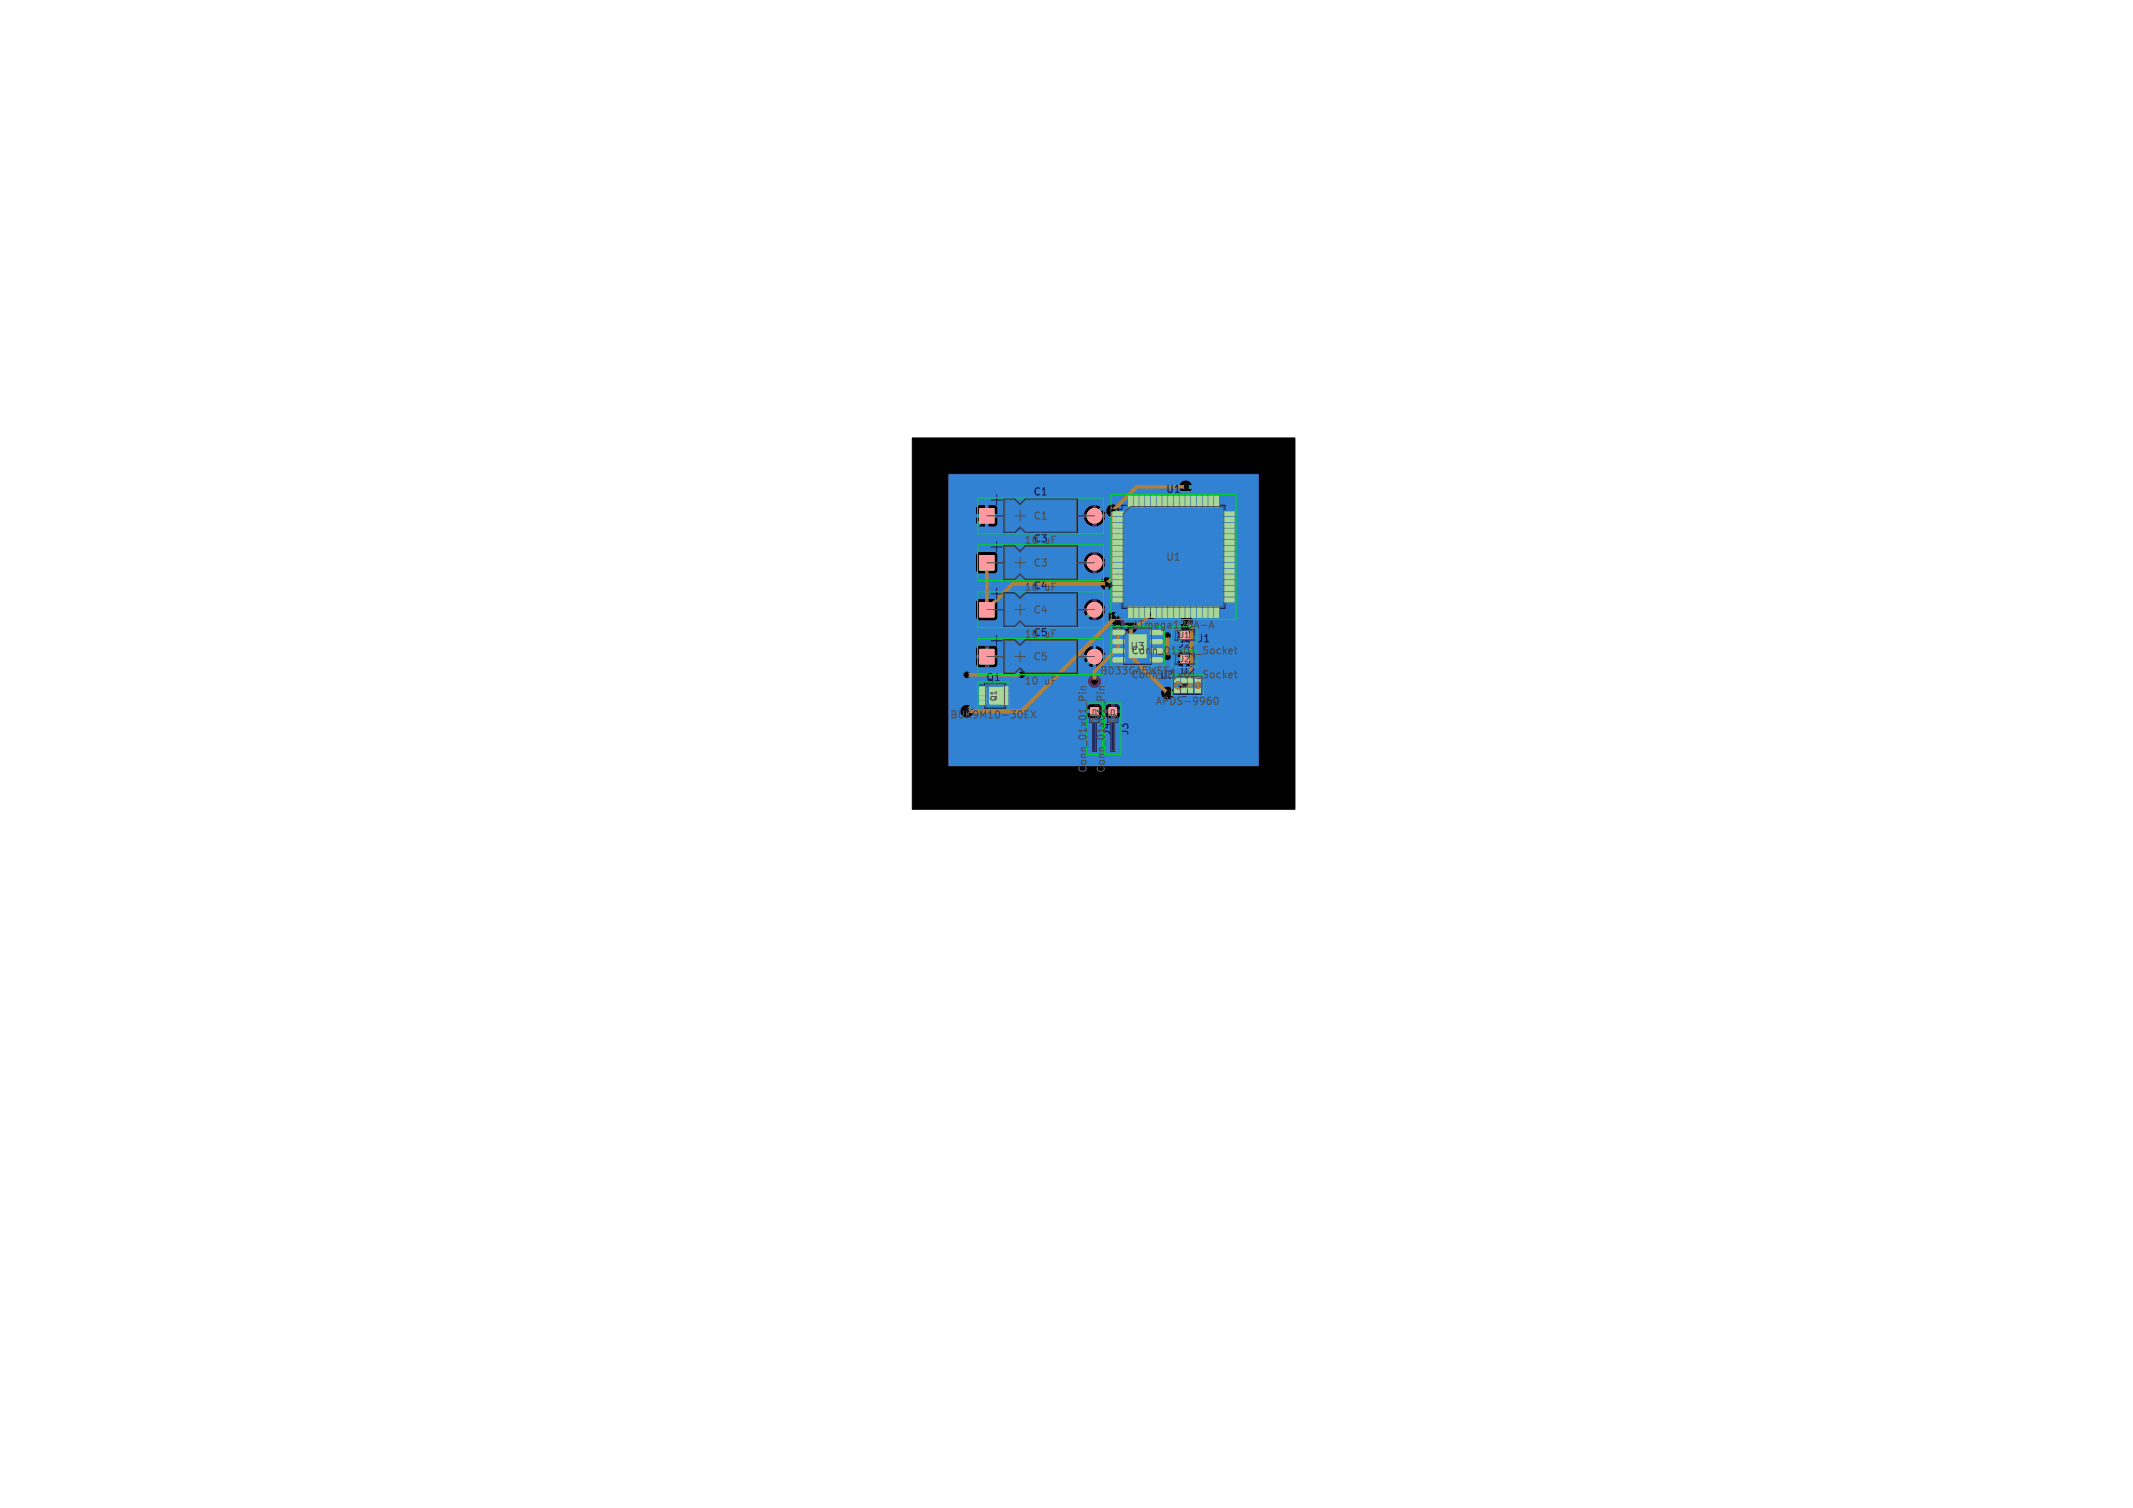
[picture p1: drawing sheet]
<svg xmlns="http://www.w3.org/2000/svg" width="297mm" height="210mm" viewBox="0 0 297 210" stroke-linecap="round" stroke-linejoin="round" font-family="sans-serif">
<defs><g id="words">
<g font-size="1.4" fill="#0d125e">
<text x="143.8" y="69.2">C1</text>
<text x="162.3" y="68.8">U1</text>
<text x="137.3" y="95">Q1</text>
<text x="157.3" y="102.4" transform="rotate(-90 157.3 102.4)">J3</text>
</g>
<g font-size="1.4" fill="#505050">
<text x="142.6" y="75.9">10C3uF</text>
<text x="143.8" y="72.5">C1</text>
<text x="142.6" y="82.4">10C4uF</text>
<text x="143.8" y="79.1">C3</text>
<text x="162.3" y="78.2">U1</text>
<text x="142.6" y="89">10C5uF</text>
<text x="143.8" y="85.6">C4</text>
<text x="157.6" y="87.7">ATmega128A-A</text>
<text x="166.7" y="89.6">J1</text>
<text x="142.6" y="95.5">10</text>
<text x="143.8" y="92.1">C5</text>
<text x="145.4" y="95.5">uF</text>
<text x="153.1" y="94.1">BD33GA5WEFJ</text>
<text x="157.3" y="90.7">U3</text>
<text x="157.5" y="94.6">Conn_01x01_Socket</text>
<text x="157.5" y="91.3">Conn_01x01_Socket</text>
<text x="161.5" y="94.7">U3</text>
<text x="164" y="90.4">J2</text>
<text x="164.3" y="94.1">U2</text>
<text x="132.2" y="100.2">BUK9M10-30EX</text>
<text x="160.9" y="98.3">APDS-9960</text>
<text x="151.5" y="107.7" transform="rotate(-90 151.5 107.7)">Conn_01x01_Pin</text>
<text x="154" y="107.7" transform="rotate(-90 154 107.7)">Conn_01x01_Pin</text>
<text x="154.7" y="102.4" transform="rotate(-90 154.7 102.4)">J4</text>
</g>
<g font-size="1.1" fill="#505050">
<text x="164.2" y="89">J1</text>
<text x="164.2" y="92.3">J2</text>
</g>
<text font-size="1" fill="#505050" x="138.9" y="97.7" transform="rotate(-90 138.9 97.7)">Q1</text>
<g font-size=".8" fill="#505050">
<text x="151.8" y="100.5">J4</text>
<text x="154.4" y="100.5">J3</text>
</g>
<text font-size=".7" fill="#505050" x="164.4" y="95.8">U2</text>
<g font-size=".3" fill="#a66b23">
<text x="163.9" y="95.6" transform="rotate(-90 163.9 95.6)">U</text>
<text x="164.3" y="95.9" transform="rotate(-90 164.3 95.9)">L</text>
<text x="164.3" y="95.2" transform="rotate(-90 164.3 95.2)">R</text>
<text x="167" y="95.7" transform="rotate(-90 167 95.7)">LED</text>
</g>
<text font-size=".3" fill="#505050" x="164.6" y="95.6" transform="rotate(-90 164.6 95.6)">D</text>
</g></defs>
<g fill="#000" stroke="#000" stroke-width=".14">
<path d="M127 61h53.3v51.7h-53.3z"/>
<circle cx="137.4" cy="71.8" r=".17"/>
<circle cx="137.4" cy="78.4" r=".17"/>
<circle cx="152.4" cy="71.8" r=".17"/>
<circle cx="152.4" cy="78.4" r=".17"/>
<circle cx="154.9" cy="71.1" r=".17"/>
<circle cx="165.1" cy="67.8" r=".17"/>
<circle cx="134.6" cy="94" r=".17"/>
<circle cx="137.4" cy="91.4" r=".17"/>
<circle cx="137.4" cy="84.9" r=".17"/>
<circle cx="142.2" cy="94" r=".17"/>
<circle cx="152.4" cy="91.4" r=".17"/>
<circle cx="152.4" cy="99.1" r=".17"/>
<circle cx="152.4" cy="94.9" r=".17"/>
<circle cx="152.4" cy="84.9" r=".17"/>
<circle cx="154.1" cy="81.3" r=".18"/>
<circle cx="154.9" cy="99.1" r=".17"/>
<circle cx="155" cy="86.1" r=".18"/>
<circle cx="155.7" cy="86.8" r=".17"/>
<circle cx="160" cy="85.6" r=".17"/>
<circle cx="162.6" cy="96.5" r=".17"/>
<circle cx="162.6" cy="88.5" r=".17"/>
<circle cx="164.9" cy="96.1" r=".17"/>
</g>
<path d="M132.1 66h43.2v40.7h-43.2z" fill="none" stroke="#2f2d32" stroke-width=".14"/>
<g fill="#37cbcb" stroke="#37cbcb" stroke-width=".14">
<path d="M157.2 88.4h2.4v3.2h-2.4z"/>
<path d="M160.3 89.1h1.5v.5l-.1 .1h-1.4v-.2z"/>
<path d="M160.3 91.6h1.5v.5l-.1 .1h-1.4v-.1z"/>
<path d="M155 91.6h1.5v.5l-.1 .1h-1.4l-.1-.1z"/>
<path d="M155 90.4l1.5-.1v.5l-.1 .1h-1.4l-.1-.1z"/>
<path d="M155 89.1h1.5v.5l-.1 .1h-1.4l-.1-.2z"/>
<path d="M155 87.8h1.5v.5l-.1 .1h-1.4l-.1-.2z"/>
<path d="M166.5 95.8h.7v.6h-.7z"/>
<path d="M165.5 95.8h.7v.6h-.7z"/>
<path d="M164.5 95.8h.7v.6h-.7z"/>
<path d="M163.6 95.8h.7v.6h-.7z"/>
<path d="M154.9 71.3h1.6v.5h-1.6z"/>
<path d="M154.9 72.1h1.6v.5h-1.6z"/>
<path d="M154.9 72.9h1.6v.5h-1.6z"/>
<path d="M154.9 73.7h1.6v.5h-1.6z"/>
<path d="M154.9 74.5h1.6v.5h-1.6z"/>
<path d="M154.9 75.3h1.6v.5h-1.6z"/>
<path d="M154.9 76.1h1.6v.5h-1.6z"/>
<path d="M154.9 76.9h1.6v.5h-1.6z"/>
<path d="M154.9 77.7h1.6v.5h-1.6z"/>
<path d="M154.9 78.5h1.6v.5h-1.6z"/>
<path d="M154.9 79.3h1.6v.5h-1.6z"/>
<path d="M154.9 80.1h1.6v.5h-1.6z"/>
<path d="M154.9 80.9h1.6v.5h-1.6z"/>
<path d="M154.9 81.7h1.6v.5h-1.6z"/>
<path d="M154.9 82.5h1.6v.5h-1.6z"/>
<path d="M154.9 83.3h1.6v.5h-1.6z"/>
<path d="M157.1 84.5h.6v1.5h-.6z"/>
<path d="M157.9 84.5h.6v1.5h-.6z"/>
<path d="M158.7 84.5h.6v1.5h-.6z"/>
<path d="M159.5 84.5h.6v1.5h-.6z"/>
<path d="M160.3 84.5h.6v1.5h-.6z"/>
<path d="M161.1 84.5h.6v1.5h-.6z"/>
<path d="M161.9 84.5h.6v1.5h-.6z"/>
<path d="M162.7 84.5h.6v1.5h-.6z"/>
<path d="M163.5 84.5h.6v1.5h-.6z"/>
<path d="M164.3 84.5h.6v1.5h-.6z"/>
<path d="M165.1 84.5h.6v1.5h-.6z"/>
<path d="M165.9 84.5h.6v1.5h-.6z"/>
<path d="M166.7 84.5h.6v1.5h-.6z"/>
<path d="M167.5 84.5h.6v1.5h-.6z"/>
<path d="M168.3 84.5h.6v1.5h-.6z"/>
<path d="M169.1 84.5h.6v1.5h-.6z"/>
<path d="M170.3 83.3h1.6v.5h-1.6z"/>
<path d="M170.3 82.5h1.6v.5h-1.6z"/>
<path d="M170.3 81.7h1.6v.5h-1.6z"/>
<path d="M170.3 80.9h1.6v.5h-1.6z"/>
<path d="M170.3 80.1h1.6v.5h-1.6z"/>
<path d="M170.3 79.3h1.6v.5h-1.6z"/>
<path d="M170.3 78.5h1.6v.5h-1.6z"/>
<path d="M170.3 77.7h1.6v.5h-1.6z"/>
<path d="M170.3 76.9h1.6v.5h-1.6z"/>
<path d="M170.3 76.1h1.6v.5h-1.6z"/>
<path d="M170.3 75.3h1.6v.5h-1.6z"/>
<path d="M170.3 74.5h1.6v.5h-1.6z"/>
<path d="M170.3 73.7h1.6v.5h-1.6z"/>
<path d="M170.3 72.9h1.6v.5h-1.6z"/>
<path d="M170.3 72.1h1.6v.5h-1.6z"/>
<path d="M170.3 71.3h1.6v.5h-1.6z"/>
<path d="M169.1 69.1h.6v1.5h-.6z"/>
<path d="M168.3 69.1h.6v1.5h-.6z"/>
<path d="M167.5 69.1h.6v1.5h-.6z"/>
<path d="M166.7 69.1h.6v1.5h-.6z"/>
<path d="M165.9 69.1h.6v1.5h-.6z"/>
<path d="M165.1 69.1h.6v1.5h-.6z"/>
<path d="M164.3 69.1h.6v1.5h-.6z"/>
<path d="M163.5 69.1h.6v1.5h-.6z"/>
<path d="M162.7 69.1h.6v1.5h-.6z"/>
<path d="M161.9 69.1h.6v1.5h-.6z"/>
<path d="M161.1 69.1h.6v1.5h-.6z"/>
<path d="M160.3 69.1h.6v1.5h-.6z"/>
<path d="M159.5 69.1h.6v1.5h-.6z"/>
<path d="M158.7 69.1h.6v1.5h-.6z"/>
<path d="M157.9 69.1h.6v1.5h-.6z"/>
<path d="M157.1 69.1h.6v1.5h-.6z"/>
<path d="M136.4 95.7h.8v.4h-.8z"/>
<path d="M136.4 96.4h.8v.4h-.8z"/>
<path d="M136.4 97h.8v.4h-.8z"/>
<path d="M136.4 97.7h.8v.4h-.8z"/>
<path d="M137.8 95.8l2.5-.1v.4h-.6v.3h.6v.4h-.6v.2h.6v.4h-.6v.3h.6v.4l-2.5-.1z"/>
<path d="M151.9 98.6h1v1h-1z"/>
<path d="M154.4 98.6h1v1h-1z"/>
<path d="M136.4 90.4h2v2h-2z"/>
<path d="M136.4 83.9h2v2h-2z"/>
<path d="M136.4 77.4h2v2h-2z"/>
<path d="M136.4 70.8h2v2h-2z"/>
<circle cx="152.4" cy="91.4" r="1"/>
<circle cx="152.4" cy="84.9" r="1"/>
<circle cx="152.4" cy="78.4" r="1"/>
<circle cx="152.4" cy="71.8" r="1"/>
</g>
<g fill="#131313" stroke="#131313" stroke-width=".14">
<circle cx="155" cy="86.1" r=".4"/>
<circle cx="152.4" cy="94.9" r=".4"/>
<circle cx="155.7" cy="86.8" r=".4"/>
<circle cx="154.1" cy="81.3" r=".4"/>
<circle cx="164.9" cy="96.1" r=".4"/>
<circle cx="165.2" cy="86.6" r=".4"/>
<circle cx="162.6" cy="96.5" r=".4"/>
<circle cx="157.5" cy="87.3" r=".4"/>
<circle cx="160" cy="85.6" r=".4"/>
<circle cx="165.1" cy="67.8" r=".4"/>
<circle cx="154.9" cy="71.1" r=".4"/>
<circle cx="134.6" cy="99.1" r=".4"/>
<circle cx="162.6" cy="88.5" r=".4"/>
<circle cx="134.6" cy="94" r=".4"/>
<circle cx="142.2" cy="94" r=".4"/>
</g>
<g fill="none" stroke="#37cbcb" stroke-width=".5">
<path d="M137.4 71.8l-2.8 2.8v19.4h.3l1.9 1.9v1.3M157.4 69.9l-1.7 1.7-.4-.5h-.4M158.2 68.7h-.1h-2.5l-3.2 3.1v15.9l3.3 3.3v.9M158.2 68.7h.1h7.8h.1v1.2M158.2 68.7v1.2M165.1 67.8h1.2l.7 .7v1.4M136.8 97.9h-1l-1.2 1.2M138.1 94.9h14.3l2.5 2.5v1.7M138.8 96.9l2.1 2.2h11.5M152.4 91.4l-2.5 2.6h-7.7M152.4 84.9l-4 4h-11.2l.2 .2v4.6M154.1 81.3v5.1l1.2 1.3h.9"/>
<path d="M155.4 90.6h.3M155.7 88.1h.1M157.4 85.3h-1.6l-.8 .8M157.5 87.3h-1l-.8 .8M159 89.4h5M160.6 85.3h-.8l.2 .3M161 88.1l.5 .4h1.1M161.3 86.4h-5.5l-.1 .4M161.4 85.3v1.1M162.6 91.8h2.3M162.8 90.6l2.1-2.2 2.7 2.7v5.8M163 85.3v1.1"/>
<path d="M163.8 85.3v1M163.9 96.1l-.4 .4h-.9M165.9 96.1v.6l.1 .2"/>
</g>
<g fill="#803780" stroke="#803780" stroke-width=".14">
<path d="M151.9 98.6h1v1h-1z"/>
<path d="M154.4 98.6h1v1h-1z"/>
<path d="M136.4 90.4h2v2h-2z"/>
<path d="M136.4 83.9h2v2h-2z"/>
<path d="M136.4 77.4h2v2h-2z"/>
<path d="M136.4 70.8h2v2h-2z"/>
<circle cx="152.4" cy="91.4" r="1"/>
<circle cx="152.4" cy="84.9" r="1"/>
<circle cx="152.4" cy="78.4" r="1"/>
<circle cx="152.4" cy="71.8" r="1"/>
</g>
<path d="M132.1 66.1l43-.1 .2 .2v40.4l-.1 .1h-43l-.1-.1v-7.5h1.6a.9 .9 0 0 0 .6 .8 .9 .9 0 0 0 1-.3h16.1l.1 .3 .4 .2 1.2-.1 .3-.3v-.4h.5v.3a.49 .49 0 0 0 .5 .5h.3v-.8h-1.3v-.2h1.2a.36 .36 0 0 0 .6 .2v.8h.3a.49 .49 0 0 0 .4-.5v-.3h-.7v-.1a.33 .33 0 0 0-.2-.5 .33 .33 0 0 0-.4 .4h-1.2v-.3h1.3v-.7h.5v.7h.7a.59 .59 0 0 0-.1-.6 .59 .59 0 0 0-.6-.1h-.8a.49 .49 0 0 0-.5 .4v.3h-.5a.56 .56 0 0 0-.4-.7h-1.1a.49 .49 0 0 0-.5 .4v1.1h-16.1a.9 .9 0 0 0-.4-1.4 .9 .9 0 0 0-1.2 .9h-1.6v-2.6h29.6v.2a.9 .9 0 0 0 1.2 .7 .9 .9 0 0 0 .5-1.3h.6v.2a.91 .91 0 0 0 1.4 .5 .91 .91 0 0 0-.1-1.5 .91 .91 0 0 0-1.3 .8h-.6l-.1-.1a.91 .91 0 0 0-1-.3 .91 .91 0 0 0-.6 .8h-29.6v-2.5h1.6v.2a.91 .91 0 0 0 1 .7 .91 .91 0 0 0 .8-.9h5.8l.1 .2a.91 .91 0 0 0 1.4 .5 .91 .91 0 0 0-.2-1.5 .91 .91 0 0 0-1.3 .8h-5.8v-.2a.91 .91 0 0 0-1-.7 .91 .91 0 0 0-.8 .9h-1.6v-1.5h3.8l.1 .3 .3 .1h.9v-1h.4v1h.8a.49 .49 0 0 0 .5-.4v-.8h-1.1l.1-.3h13a1.5 1.5 0 0 0 1.5 1.5 1.5 1.5 0 0 0 1.5-1.4h7.8v.2a.9 .9 0 0 0 1.1 .6h1.1l.2 .4 .3 .1h1.1l.3-.1 .2-.4v-1l-.2-.4-.3-.1h-1.1a.49 .49 0 0 0-.5 .5v1h-1.1a.91 .91 0 0 0 .3-1.5 .91 .91 0 0 0-1.4 .7l-7.8-.1a1.51 1.51 0 0 0-1.5-1.5 1.51 1.51 0 0 0-1.5 1.5h-13l-.1-.2h1.1v-.8a.49 .49 0 0 0-.5-.5h-.8v1.1h-.4v-1.1h-.9l-.3 .2-.1 .2v.9h1.1v.5h-1.1v.8h-3.8v-4h29.6v.2a.91 .91 0 0 0 .9 .7 .91 .91 0 0 0 .8-.7h.5v.3a.49 .49 0 0 0 .5 .4h.3v-.7h-1.3v-.5h1.3v.1a.35 .35 0 0 0 0 .4 .35 .35 0 0 0 .5 0v.7h.3a.49 .49 0 0 0 .4-.4v-.3h-.7l.1-.3-.1-.2h.7v-.4l-.2-.4a.92 .92 0 0 0 .2-1.3 .92 .92 0 0 0-1.3-.2 .92 .92 0 0 0 0 1.4l-.1 .1a.49 .49 0 0 0-.6 .5v.3h-.5a.9 .9 0 0 0-1-.6 .9 .9 0 0 0-.7 .9h-29.6v-1.2h24.5v.2a.91 .91 0 0 0 1.4 .5 .91 .91 0 0 0-.1-1.5 .91 .91 0 0 0-1.3 .8h-24.5v-1.4h3.8l.1 .4 .3 .1h2.2l.3-.1 .1-.3v-.8h12l.3 .6 .6 .5 .4 .1v-1.1h.4v1.1l.7-.3h.8v.2a.9 .9 0 0 0 1.2 .6 .9 .9 0 0 0 .4-1.3h3.4v.2a.91 .91 0 0 0 1.5 .5 .91 .91 0 0 0-.2-1.5 .91 .91 0 0 0-1.3 .8h-3.4a.91 .91 0 0 0-1-.3 .91 .91 0 0 0-.6 .8h-.8l.4-.5 .2-.4h-1.1v-.5h1.1l-.3-.7-.4-.4-.6-.2v1.1h-.4v-1.1a1.49 1.49 0 0 0-1.3 1.3h1.1v.5h-13.1v-1.4l-.3-.3-2.2-.1a.49 .49 0 0 0-.5 .5v2h-3.8v-4.6h21.1a.91 .91 0 0 0 1.3 .8 .91 .91 0 0 0 .2-1.5 .91 .91 0 0 0-1.5 .5v.2h-21.1v-1.9h3.8l.1 .3 .3 .2h2.1l.4-.2 .1-.2v-.9h12a1.49 1.49 0 0 0 1.3 1.2v-1h.4v1l.8-.3 .4-.6 .1-.3h-1.1v-.5h1.1a1.49 1.49 0 0 0-1.3-1.2v1h-.4v-1l-.8 .4-.4 .6-.1 .2h1.1v.5h-13.1v-1.3l-.3-.4h-2.2a.49 .49 0 0 0-.5 .4v2.1h-3.8v-6.5h3.8l.1 .3 .3 .1h2.1l.4-.1 .1-.3v-.8h12a1.49 1.49 0 0 0 1.3 1.2v-1h.4v1l.8-.4 .4-.6 .1-.2h-1.1v-.5h1.1v-.2l.2 .1a.9 .9 0 0 0 1.5 .3 .9 .9 0 0 0-.4-1.5 .9 .9 0 0 0-1.2 1v.1h-.1a1.57 1.57 0 0 0-1.3-1v1h-.4v-1l-.8 .3-.4 .6-.1 .3h1.1v.5h-13.1v-1.4l-.3-.3-2.2-.1a.49 .49 0 0 0-.5 .5v2.1h-3.8v-5.1h32.1a.91 .91 0 0 0 1.3 .8 .91 .91 0 0 0 .2-1.5 .91 .91 0 0 0-1.5 .5v.2h-32.1z" fill="#803780"/>
<g fill="#000" stroke="#000" stroke-width=".14">
<circle cx="137.4" cy="71.8" r=".17"/>
<circle cx="137.4" cy="78.4" r=".17"/>
<circle cx="152.4" cy="71.8" r=".17"/>
<circle cx="152.4" cy="78.4" r=".17"/>
<circle cx="154.9" cy="71.1" r=".17"/>
<circle cx="165.1" cy="67.8" r=".17"/>
<circle cx="134.6" cy="94" r=".17"/>
<circle cx="137.4" cy="91.4" r=".17"/>
<circle cx="137.4" cy="84.9" r=".17"/>
<circle cx="142.2" cy="94" r=".17"/>
<circle cx="152.4" cy="91.4" r=".17"/>
<circle cx="152.4" cy="99.1" r=".17"/>
<circle cx="152.4" cy="94.9" r=".17"/>
<circle cx="152.4" cy="84.9" r=".17"/>
<circle cx="154.1" cy="81.3" r=".18"/>
<circle cx="154.9" cy="99.1" r=".17"/>
<circle cx="155" cy="86.1" r=".18"/>
<circle cx="155.7" cy="86.8" r=".17"/>
<circle cx="160" cy="85.6" r=".17"/>
<circle cx="162.6" cy="96.5" r=".17"/>
<circle cx="162.6" cy="88.5" r=".17"/>
<circle cx="164.9" cy="96.1" r=".17"/>
</g>
<g fill="#3182d3" stroke="#3182d3" stroke-width=".14">
<path d="M151.9 98.6h1v1h-1z"/>
<path d="M154.4 98.6h1v1h-1z"/>
<path d="M136.4 90.4h2v2h-2z"/>
<path d="M136.4 83.9h2v2h-2z"/>
<path d="M136.4 77.4h2v2h-2z"/>
<path d="M136.4 70.8h2v2h-2z"/>
<circle cx="152.4" cy="91.4" r="1"/>
<circle cx="152.4" cy="84.9" r="1"/>
<circle cx="152.4" cy="78.4" r="1"/>
<circle cx="152.4" cy="71.8" r="1"/>
</g>
<g fill="#131313" stroke="#131313" stroke-width=".14">
<circle cx="155" cy="86.1" r=".4"/>
<circle cx="152.4" cy="94.9" r=".4"/>
<circle cx="155.7" cy="86.8" r=".4"/>
<circle cx="154.1" cy="81.3" r=".4"/>
<circle cx="164.9" cy="96.1" r=".4"/>
<circle cx="165.2" cy="86.6" r=".4"/>
<circle cx="162.6" cy="96.5" r=".4"/>
<circle cx="157.5" cy="87.3" r=".4"/>
<circle cx="160" cy="85.6" r=".4"/>
<circle cx="165.1" cy="67.8" r=".4"/>
<circle cx="154.9" cy="71.1" r=".4"/>
<circle cx="134.6" cy="99.1" r=".4"/>
<circle cx="162.6" cy="88.5" r=".4"/>
<circle cx="134.6" cy="94" r=".4"/>
<circle cx="142.2" cy="94" r=".4"/>
</g>
<path d="M132.1 66.1l43-.1 .2 .2v40.4l-.1 .1h-43l-.1-.1v-7.5h1.6a.9 .9 0 0 0 .6 .8 .9 .9 0 0 0 1-.3h16.1l.1 .3 .4 .2h1.1l.3-.2 .1-.3h.5l.2 .3 .2 .2 1.4-.1 .2-.3v-1.4l-.4-.2h-1.1a.49 .49 0 0 0-.5 .4v1.1h-.5v-1.1l-.1-.3-.4-.1h-1a.49 .49 0 0 0-.5 .4v1.1h-16.1a.9 .9 0 0 0-.4-1.4 .9 .9 0 0 0-1.2 .9h-1.6v-2.6h29.6v.2a.9 .9 0 0 0 1.2 .7 .9 .9 0 0 0 .5-1.3h.6v.2a.91 .91 0 0 0 1.4 .5 .91 .91 0 0 0-.1-1.5 .91 .91 0 0 0-1.3 .8h-.6l-.1-.1a.91 .91 0 0 0-1-.3 .91 .91 0 0 0-.6 .8h-29.6v-1.6h19.4v.2a.91 .91 0 0 0 1.5 .5 .91 .91 0 0 0-.2-1.5 .91 .91 0 0 0-1.3 .8h-19.4v-2.4h3.8l.1 .3 .3 .1h2.1l.4-.1 .1-.3v-.8h12l.2 .5 .3 .3 .8 .4v-1h.4v1l.6-.2 .6-.6h10.1a.59 .59 0 0 0 .2 .6 .59 .59 0 0 0 .6 .1v-.7h-10.9v-.3h10.8a.35 .35 0 0 0 .2 .3 .35 .35 0 0 0 .4 0v.7h.3a.49 .49 0 0 0 .4-.5v-.2h-.7v-.1a.35 .35 0 0 0-.2-.5 .35 .35 0 0 0-.4 .3h-10.8l.1-.1h-1.1l.1-.2h11.8v-.7h.5v.7h.7v-.2a.49 .49 0 0 0-.4-.5h-.8a.59 .59 0 0 0-.6 .1 .59 .59 0 0 0-.2 .6h-11l-.1-.3h1.1a1.49 1.49 0 0 0-1.3-1.2v1h-.4v-1l-.8 .3-.4 .7-.1 .2h1.1v.5h-13.1v-1.4l-.3-.3-2.2-.1a.49 .49 0 0 0-.5 .5v2.1h-3.8v-3.5h31.8l.2 .3 .2 .1 1.2 .1 .3-.2 .2-.3-.1-1.2-.2-.4a.92 .92 0 0 0 .2-1.3 .92 .92 0 0 0-1.3-.2 .92 .92 0 0 0 0 1.4l-.2 .1a.49 .49 0 0 0-.5 .5v1.1h-31.8v-3.1h3.8l.1 .4 .3 .1h2.1l.4-.1 .1-.3v-1.1h12a1.5 1.5 0 0 0 .8 1.3 1.5 1.5 0 0 0 1.6-.1h.8v.2a1.27 1.27 0 0 0 .7 .8 1 1 0 0 0 1.7 .3 .94 .94 0 0 0 1.2 .8 .94 .94 0 0 0 .6-1.3 .93 .93 0 0 0-1.6-.1l-.1-.1a1.25 1.25 0 0 0-.8-.8l-.1-.3h3.4a.91 .91 0 0 0 1.3 .8 .91 .91 0 0 0 .2-1.5 .91 .91 0 0 0-1.5 .5v.2h-3.4a.9 .9 0 0 0-1-.3 .9 .9 0 0 0-.6 .8h-.8l.1-.1a1.51 1.51 0 0 0-.4-2.5 1.51 1.51 0 0 0-2.1 1.4h-12v-1.1l-.3-.3-2.2-.1a.49 .49 0 0 0-.5 .5v2h-3.8v-4.6h21.1a.91 .91 0 0 0 1.3 .8 .91 .91 0 0 0 .2-1.5 .91 .91 0 0 0-1.5 .5v.2h-21.1v-1.9h3.8l.1 .3 .3 .2h2.1l.4-.2 .1-.2v-1.1h12a1.51 1.51 0 0 0 2.2 1.3 1.51 1.51 0 0 0 .2-2.5 1.51 1.51 0 0 0-2.4 .9v.3h-12v-1.1l-.3-.4h-2.2a.49 .49 0 0 0-.5 .4v2.1h-3.8v-6.5h3.8a.49 .49 0 0 0 .5 .4h.8v-1h.4v1h.9l.3-.1 .1-.3v-.8h-1.1l.1-.3h13v.3a1.54 1.54 0 0 0 1.8 1.2 1.54 1.54 0 0 0 1.2-1.9h.2a.91 .91 0 0 0 1.4 .5 .91 .91 0 0 0-.1-1.5 .91 .91 0 0 0-1.3 .5l-.1 .4-.1 .1a1.52 1.52 0 0 0-1.7-1.1 1.52 1.52 0 0 0-1.3 1.5h-13l-.1-.2h1.1v-.8a.49 .49 0 0 0-.5-.5h-.8v1.1h-.4v-1.1h-.9l-.3 .2-.1 .2v.9h1.1v.5h-1.1v.8h-3.8v-5.1h32.1v.2a.91 .91 0 0 0 1.5 .5 .91 .91 0 0 0-.2-1.5 .91 .91 0 0 0-1.3 .8h-32.1z" fill="#3182d3"/>
<g fill="#000" stroke="#000" stroke-width=".14">
<circle cx="137.4" cy="71.8" r=".17"/>
<circle cx="137.4" cy="78.4" r=".17"/>
<circle cx="152.4" cy="71.8" r=".17"/>
<circle cx="152.4" cy="78.4" r=".17"/>
<circle cx="154.9" cy="71.1" r=".17"/>
<circle cx="165.1" cy="67.8" r=".17"/>
<circle cx="134.6" cy="94" r=".17"/>
<circle cx="137.4" cy="91.4" r=".17"/>
<circle cx="137.4" cy="84.9" r=".17"/>
<circle cx="142.2" cy="94" r=".17"/>
<circle cx="152.4" cy="91.4" r=".17"/>
<circle cx="152.4" cy="99.1" r=".17"/>
<circle cx="152.4" cy="94.9" r=".17"/>
<circle cx="152.4" cy="84.9" r=".17"/>
<circle cx="154.1" cy="81.3" r=".18"/>
<circle cx="154.9" cy="99.1" r=".17"/>
<circle cx="155" cy="86.1" r=".18"/>
<circle cx="155.7" cy="86.8" r=".17"/>
<circle cx="160" cy="85.6" r=".17"/>
<circle cx="162.6" cy="96.5" r=".17"/>
<circle cx="162.6" cy="88.5" r=".17"/>
<circle cx="164.9" cy="96.1" r=".17"/>
</g>
<g fill="#b2803b" stroke="#b2803b" stroke-width=".14">
<path d="M151.9 98.6h1v1h-1z"/>
<path d="M154.4 98.6h1v1h-1z"/>
<path d="M136.4 90.4h2v2h-2z"/>
<path d="M136.4 83.9h2v2h-2z"/>
<path d="M136.4 77.4h2v2h-2z"/>
<path d="M136.4 70.8h2v2h-2z"/>
<circle cx="152.4" cy="91.4" r="1"/>
<circle cx="152.4" cy="84.9" r="1"/>
<circle cx="152.4" cy="78.4" r="1"/>
<circle cx="152.4" cy="71.8" r="1"/>
</g>
<g fill="#131313" stroke="#131313" stroke-width=".14">
<circle cx="155" cy="86.1" r=".4"/>
<circle cx="152.4" cy="94.9" r=".4"/>
<circle cx="155.7" cy="86.8" r=".4"/>
<circle cx="154.1" cy="81.3" r=".4"/>
<circle cx="164.9" cy="96.1" r=".4"/>
<circle cx="165.2" cy="86.6" r=".4"/>
<circle cx="162.6" cy="96.5" r=".4"/>
<circle cx="157.5" cy="87.3" r=".4"/>
<circle cx="160" cy="85.6" r=".4"/>
<circle cx="165.1" cy="67.8" r=".4"/>
<circle cx="154.9" cy="71.1" r=".4"/>
<circle cx="134.6" cy="99.1" r=".4"/>
<circle cx="162.6" cy="88.5" r=".4"/>
<circle cx="134.6" cy="94" r=".4"/>
<circle cx="142.2" cy="94" r=".4"/>
</g>
<path d="M165.1 67.8h-6.8l-3.4 3.3v9.3l-.8 .9h-13.1l-3.6 3.6v-6.5M134.6 94h7.6M155 86.1v.2l-12.8 12.8h-7.6M155.7 86.8v3.4l-3.3 3.3v1.4M157.5 87.3v4.1l5.1 5.1M160 85.6l-1.7 1.7M162.6 88.5v3M165.9 87.3v7.8l-1 1" fill="none" stroke="#b2803b" stroke-width=".5"/>
<g fill="#5d6f74" stroke="#5d6f74" stroke-width=".14">
<path d="M160.3 89.1h1.5v.5l-.1 .1h-1.4v-.2z"/>
<path d="M160.3 91.6h1.5v.5l-.1 .1h-1.4v-.1z"/>
<path d="M155 91.6h1.5v.5l-.1 .1h-1.4l-.1-.1z"/>
<path d="M155 90.4l1.5-.1v.5l-.1 .1h-1.4l-.1-.1z"/>
<path d="M155 89.1h1.5v.5l-.1 .1h-1.4l-.1-.2z"/>
<path d="M155 87.8h1.5v.5l-.1 .1h-1.4l-.1-.2z"/>
<path d="M158.6 88.6h.2h.6l.1 .2-.1 1h-.2h-.6l-.1-.2z"/>
<path d="M157.4 88.6h.2h.6l.1 .2-.1 1h-.2h-.6l-.1-.2z"/>
<path d="M166.5 95.8h.7v.6h-.7z"/>
<path d="M165.5 95.8h.7v.6h-.7z"/>
<path d="M164.5 95.8h.7v.6h-.7z"/>
<path d="M163.6 95.8h.7v.6h-.7z"/>
<path d="M154.9 71.3h1.6v.5h-1.6z"/>
<path d="M154.9 72.1h1.6v.5h-1.6z"/>
<path d="M154.9 72.9h1.6v.5h-1.6z"/>
<path d="M154.9 73.7h1.6v.5h-1.6z"/>
<path d="M154.9 74.5h1.6v.5h-1.6z"/>
<path d="M154.9 75.3h1.6v.5h-1.6z"/>
<path d="M154.9 76.1h1.6v.5h-1.6z"/>
<path d="M154.9 76.9h1.6v.5h-1.6z"/>
<path d="M154.9 77.7h1.6v.5h-1.6z"/>
<path d="M154.9 78.5h1.6v.5h-1.6z"/>
<path d="M154.9 79.3h1.6v.5h-1.6z"/>
<path d="M154.9 80.1h1.6v.5h-1.6z"/>
<path d="M154.9 80.9h1.6v.5h-1.6z"/>
<path d="M154.9 81.7h1.6v.5h-1.6z"/>
<path d="M154.9 82.5h1.6v.5h-1.6z"/>
<path d="M154.9 83.3h1.6v.5h-1.6z"/>
<path d="M157.1 84.5h.6v1.5h-.6z"/>
<path d="M157.9 84.5h.6v1.5h-.6z"/>
<path d="M158.7 84.5h.6v1.5h-.6z"/>
<path d="M159.5 84.5h.6v1.5h-.6z"/>
<path d="M160.3 84.5h.6v1.5h-.6z"/>
<path d="M161.1 84.5h.6v1.5h-.6z"/>
<path d="M161.9 84.5h.6v1.5h-.6z"/>
<path d="M162.7 84.5h.6v1.5h-.6z"/>
<path d="M163.5 84.5h.6v1.5h-.6z"/>
<path d="M164.3 84.5h.6v1.5h-.6z"/>
<path d="M165.1 84.5h.6v1.5h-.6z"/>
<path d="M165.9 84.5h.6v1.5h-.6z"/>
<path d="M166.7 84.5h.6v1.5h-.6z"/>
<path d="M167.5 84.5h.6v1.5h-.6z"/>
<path d="M168.3 84.5h.6v1.5h-.6z"/>
<path d="M169.1 84.5h.6v1.5h-.6z"/>
<path d="M170.3 83.3h1.6v.5h-1.6z"/>
<path d="M170.3 82.5h1.6v.5h-1.6z"/>
<path d="M170.3 81.7h1.6v.5h-1.6z"/>
<path d="M170.3 80.9h1.6v.5h-1.6z"/>
<path d="M170.3 80.1h1.6v.5h-1.6z"/>
<path d="M170.3 79.3h1.6v.5h-1.6z"/>
<path d="M170.3 78.5h1.6v.5h-1.6z"/>
<path d="M170.3 77.7h1.6v.5h-1.6z"/>
<path d="M170.3 76.9h1.6v.5h-1.6z"/>
<path d="M170.3 76.1h1.6v.5h-1.6z"/>
<path d="M170.3 75.3h1.6v.5h-1.6z"/>
<path d="M170.3 74.5h1.6v.5h-1.6z"/>
<path d="M170.3 73.7h1.6v.5h-1.6z"/>
<path d="M170.3 72.9h1.6v.5h-1.6z"/>
<path d="M170.3 72.1h1.6v.5h-1.6z"/>
<path d="M170.3 71.3h1.6v.5h-1.6z"/>
<path d="M169.1 69.1h.6v1.5h-.6z"/>
<path d="M168.3 69.1h.6v1.5h-.6z"/>
<path d="M167.5 69.1h.6v1.5h-.6z"/>
<path d="M166.7 69.1h.6v1.5h-.6z"/>
<path d="M165.9 69.1h.6v1.5h-.6z"/>
<path d="M165.1 69.1h.6v1.5h-.6z"/>
<path d="M164.3 69.1h.6v1.5h-.6z"/>
<path d="M163.5 69.1h.6v1.5h-.6z"/>
<path d="M162.7 69.1h.6v1.5h-.6z"/>
<path d="M161.9 69.1h.6v1.5h-.6z"/>
<path d="M161.1 69.1h.6v1.5h-.6z"/>
<path d="M160.3 69.1h.6v1.5h-.6z"/>
<path d="M159.5 69.1h.6v1.5h-.6z"/>
<path d="M158.7 69.1h.6v1.5h-.6z"/>
<path d="M157.9 69.1h.6v1.5h-.6z"/>
<path d="M157.1 69.1h.6v1.5h-.6z"/>
<path d="M138.7 95.9h.5v.7h-.5z"/>
<path d="M139.5 97.7h.8v.3h-.8z"/>
<path d="M136.4 97.7h.8v.3h-.8z"/>
<path d="M139.5 95.8h.8v.3h-.8z"/>
<path d="M139.5 97.1h.8v.3h-.8z"/>
<path d="M136.4 97.1h.8v.3h-.8z"/>
<path d="M139.5 96.4h.8v.3h-.8z"/>
<path d="M137.9 95.9h.5v.7h-.5z"/>
<path d="M136.4 95.8h.8v.3h-.8z"/>
<path d="M136.4 96.4h.8v.3h-.8z"/>
</g>
<g fill="none" stroke="#0d125e" stroke-width=".14">
<path d="M138 76.2h1.5M138 69.6h1.5M138.6 78.4h1.2M138.6 71.8h1.2M138.8 68.9v1.5M138.8 75.4v1.5M139.8 69.5h1.5l.7 .7 .8-.7h7.2v4.7h-7.2l-.8-.7-.7 .7h-1.5zM139.8 76h1.5l.7 .7 .8-.7h7.2v4.7h-7.2l-.8-.7-.7 .7h-1.5zM150 78.4h1.2M150 71.8h1.2M136.4 95.4h.7M137.1 95.1h2.9v.3"/>
<path d="M137.1 98.4v.3h2.9v-.3M138 89.2h1.5M138 82.7h1.5M138.6 91.4h1.2M138.6 84.9h1.2M138.8 82v1.5M138.8 88.5v1.5M139.8 89.1h1.5l.7 .7 .8-.7h7.2v4.7h-7.2l-.8-.7-.7 .7h-1.5zM139.8 82.5h1.5l.7 .8 .8-.8h7.2v4.8h-7.2l-.8-.8-.7 .8h-1.5zM150 91.4h1.2M150 84.9h1.2M152.4 98.3h.8"/>
<path d="M154.9 98.3h.8v.8M154.9 87.4h3.5M155.6 99.8v.8h-1.4M156.5 92.6h3.8M163.4 96.7h3.9M163.6 92.4v.1h.6M163.9 94.1h3.4M165.7 89.1h.6M166.3 92.4v.1h-.6M151.7 100.6h1.4M152.1 100.6v4h.6v-4M152.2 100.6v4"/>
<path d="M152.4 100.6v4M152.5 100.6v4M152.6 100.6v4M154.7 100.6v4h.5v-4M154.8 100.6v4M154.9 100.6v4M155 100.6v4M155.1 100.6v4"/>
</g>
<path d="M156.9 70.4h-.7v.6h-1.3M169.9 70.4h.7v.6M156.2 84.1v.6h.7M170.6 84.1v.6h-.7" fill="none" stroke="#0d125e" stroke-width=".15"/>
<g fill="#a9d799" stroke="#a9d799" stroke-width=".14">
<path d="M157.2 88.4h2.4v3.2h-2.4z"/>
<path d="M160.3 89.1h1.5v.5l-.1 .1h-1.4v-.2z"/>
<path d="M160.3 91.6h1.5v.5l-.1 .1h-1.4v-.1z"/>
<path d="M155 91.6h1.5v.5l-.1 .1h-1.4l-.1-.1z"/>
<path d="M155 90.4l1.5-.1v.5l-.1 .1h-1.4l-.1-.1z"/>
<path d="M155 89.1h1.5v.5l-.1 .1h-1.4l-.1-.2z"/>
<path d="M155 87.8h1.5v.5l-.1 .1h-1.4l-.1-.2z"/>
<path d="M166.5 95.8h.7v.6h-.7z"/>
<path d="M165.5 95.8h.7v.6h-.7z"/>
<path d="M164.5 95.8h.7v.6h-.7z"/>
<path d="M163.6 95.8h.7v.6h-.7z"/>
<path d="M154.9 71.3h1.6v.5h-1.6z"/>
<path d="M154.9 72.1h1.6v.5h-1.6z"/>
<path d="M154.9 72.9h1.6v.5h-1.6z"/>
<path d="M154.9 73.7h1.6v.5h-1.6z"/>
<path d="M154.9 74.5h1.6v.5h-1.6z"/>
<path d="M154.9 75.3h1.6v.5h-1.6z"/>
<path d="M154.9 76.1h1.6v.5h-1.6z"/>
<path d="M154.9 76.9h1.6v.5h-1.6z"/>
<path d="M154.9 77.7h1.6v.5h-1.6z"/>
<path d="M154.9 78.5h1.6v.5h-1.6z"/>
<path d="M154.9 79.3h1.6v.5h-1.6z"/>
<path d="M154.9 80.1h1.6v.5h-1.6z"/>
<path d="M154.9 80.9h1.6v.5h-1.6z"/>
<path d="M154.9 81.7h1.6v.5h-1.6z"/>
<path d="M154.9 82.5h1.6v.5h-1.6z"/>
<path d="M154.9 83.3h1.6v.5h-1.6z"/>
<path d="M157.1 84.5h.6v1.5h-.6z"/>
<path d="M157.9 84.5h.6v1.5h-.6z"/>
<path d="M158.7 84.5h.6v1.5h-.6z"/>
<path d="M159.5 84.5h.6v1.5h-.6z"/>
<path d="M160.3 84.5h.6v1.5h-.6z"/>
<path d="M161.1 84.5h.6v1.5h-.6z"/>
<path d="M161.9 84.5h.6v1.5h-.6z"/>
<path d="M162.7 84.5h.6v1.5h-.6z"/>
<path d="M163.5 84.5h.6v1.5h-.6z"/>
<path d="M164.3 84.5h.6v1.5h-.6z"/>
<path d="M165.1 84.5h.6v1.5h-.6z"/>
<path d="M165.9 84.5h.6v1.5h-.6z"/>
<path d="M166.7 84.5h.6v1.5h-.6z"/>
<path d="M167.5 84.5h.6v1.5h-.6z"/>
<path d="M168.3 84.5h.6v1.5h-.6z"/>
<path d="M169.1 84.5h.6v1.5h-.6z"/>
<path d="M170.3 83.3h1.6v.5h-1.6z"/>
<path d="M170.3 82.5h1.6v.5h-1.6z"/>
<path d="M170.3 81.7h1.6v.5h-1.6z"/>
<path d="M170.3 80.9h1.6v.5h-1.6z"/>
<path d="M170.3 80.1h1.6v.5h-1.6z"/>
<path d="M170.3 79.3h1.6v.5h-1.6z"/>
<path d="M170.3 78.5h1.6v.5h-1.6z"/>
<path d="M170.3 77.7h1.6v.5h-1.6z"/>
<path d="M170.3 76.9h1.6v.5h-1.6z"/>
<path d="M170.3 76.1h1.6v.5h-1.6z"/>
<path d="M170.3 75.3h1.6v.5h-1.6z"/>
<path d="M170.3 74.5h1.6v.5h-1.6z"/>
<path d="M170.3 73.7h1.6v.5h-1.6z"/>
<path d="M170.3 72.9h1.6v.5h-1.6z"/>
<path d="M170.3 72.1h1.6v.5h-1.6z"/>
<path d="M170.3 71.3h1.6v.5h-1.6z"/>
<path d="M169.1 69.1h.6v1.5h-.6z"/>
<path d="M168.3 69.1h.6v1.5h-.6z"/>
<path d="M167.5 69.1h.6v1.5h-.6z"/>
<path d="M166.7 69.1h.6v1.5h-.6z"/>
<path d="M165.9 69.1h.6v1.5h-.6z"/>
<path d="M165.1 69.1h.6v1.5h-.6z"/>
<path d="M164.3 69.1h.6v1.5h-.6z"/>
<path d="M163.5 69.1h.6v1.5h-.6z"/>
<path d="M162.7 69.1h.6v1.5h-.6z"/>
<path d="M161.9 69.1h.6v1.5h-.6z"/>
<path d="M161.1 69.1h.6v1.5h-.6z"/>
<path d="M160.3 69.1h.6v1.5h-.6z"/>
<path d="M159.5 69.1h.6v1.5h-.6z"/>
<path d="M158.7 69.1h.6v1.5h-.6z"/>
<path d="M157.9 69.1h.6v1.5h-.6z"/>
<path d="M157.1 69.1h.6v1.5h-.6z"/>
<path d="M136.4 95.7h.8l.1 .4-.9 .1z"/>
<path d="M136.4 96.3h.8l.1 .5h-.9z"/>
<path d="M136.4 97h.8l.1 .4-.9 .1z"/>
<path d="M136.4 97.6h.8l.1 .5h-.9z"/>
<path d="M137.8 95.7h2.5v.5h-.6v.1l.6 .1v.4h-.6v.2h.6v.5h-.6v.1h.6v.5h-2.5z"/>
<path d="M151.9 98.6h1v1h-1z"/>
<path d="M154.4 98.6h1v1h-1z"/>
<path d="M136.4 90.4h2v2h-2z"/>
<path d="M136.4 83.9h2v2h-2z"/>
<path d="M136.4 77.4h2v2h-2z"/>
<path d="M136.4 70.8h2v2h-2z"/>
<circle cx="152.4" cy="91.4" r="1"/>
<circle cx="152.4" cy="84.9" r="1"/>
<circle cx="152.4" cy="78.4" r="1"/>
<circle cx="152.4" cy="71.8" r="1"/>
</g>
<g fill="#fe99a0" stroke="#fe99a0" stroke-width=".14">
<path d="M151.9 98.6h1v1h-1z"/>
<path d="M154.4 98.6h1v1h-1z"/>
<path d="M136.4 90.4h2v2h-2z"/>
<path d="M136.4 83.9h2v2h-2z"/>
<path d="M136.4 77.4h2v2h-2z"/>
<path d="M136.4 70.8h2v2h-2z"/>
<circle cx="152.4" cy="91.4" r="1"/>
<circle cx="152.4" cy="84.9" r="1"/>
<circle cx="152.4" cy="78.4" r="1"/>
<circle cx="152.4" cy="71.8" r="1"/>
</g>
<g fill="none" stroke="#a66b23" stroke-width=".14">
<circle cx="164.1" cy="95.4" r=".55"/>
<circle cx="166.8" cy="95.4" r=".45"/>
</g>
<path d="M136.2 69.3h17.4v5h-17.4zM136.2 75.9h17.4v5h-17.4zM154.7 68.9h17.4v17.4h-17.4zM136.2 95h4.3v3.8h-4.3zM136.2 82.4h17.4v5h-17.4zM136.2 88.9h17.4v5h-17.4zM151.2 97.9h2.4v7.2h-2.4zM153.8 97.9h2.3v7.2h-2.3zM154.7 87.3h7.4v5.4h-7.4zM163.2 87.3h3.5v2.3h-3.5zM163.2 94h4.4v2.9h-4.4zM163.2 90.7h3.5v2.3h-3.5z" fill="none" stroke="#00d91d" stroke-width=".14"/>
<g fill="none" stroke="#505050" stroke-width=".15">
<path d="M157.4 70.6h13v14h-14v-13zM142.8 99.5h.3M142.8 100h.4M142.8 99h.4M143.6 99l.6 1M144.2 99l-.6 1M150.6 96h.6M151.2 95.6l-.6 .1v.2l.1 .1M153.1 96h.7M153.8 95.6l-.7 .1v.2l.1 .1M168.4 87.5l.3-1 .3 1M168.4 87.2h.5"/>
<path d="M169.1 97.2l.2-.1a.53 .53 0 0 1 .3 .5 .53 .53 0 0 1-.3 .5l-.2-.1-.1-.3zM171.4 93.7l.2 .3-.5 .1M171.4 90.4l.2 .2-.5 .1M171.5 94.4h-.1M171.5 91h-.1M171.9 93.7h.4M171.9 90.4h.4M172 90v.9l.3 .1M172 93.4v.9l.3 .1"/>
</g>
<g fill="none" stroke="#505050" stroke-width=".14">
<path d="M137.4 78.4h2.5M137.4 71.8h2.5M139.9 69.6h1.4l.7 .7 .8-.7h7.1v4.5h-7.1l-.8-.8-.7 .8h-1.4zM139.9 76.1h1.4l.7 .8 .8-.8h7.1v4.5h-7.1l-.8-.7-.7 .7h-1.4zM141.3 78.4h1.5M141.3 71.8h1.5M142.1 71.1v1.5M142.1 77.6v1.5M149.9 78.4h2.5M149.9 71.8h2.5M137.2 95.7l.6-.5h2.1v3.3h-2.7zM137.4 91.4h2.5"/>
<path d="M137.4 84.9h2.5M139.9 89.2h1.4l.7 .7 .8-.7h7.1v4.5h-7.1l-.8-.8-.7 .8h-1.4zM139.9 82.7h1.4l.7 .7 .8-.7h7.1v4.5h-7.1l-.8-.8-.7 .8h-1.4zM141.3 91.4h1.5M141.3 84.9h1.5M142.1 84.2v1.5M142.1 90.7v1.5M149.9 91.4h2.5M149.9 84.9h2.5M151.8 99.6h1M152.6 98.9h-.4v.7M154.3 99.6h1l.3 .2v.8h-1.3"/>
<path d="M154.7 99.6v-.7h.4v.7M157.4 87.5h2.9v4.9h-3.8v-3.9zM163.7 87.8v1.3h2.5v-1M163.7 91.2v1.2h2.5v-.9M163.9 94.3h3.4v2.3h-3.9v-1.9M166.2 94.3v2.3M151.8 100.6h1.2M152.2 100.6v4h.4v-4M154.7 100.6v4h.4v-4"/>
</g>
<use href="#words"/>
</svg>
